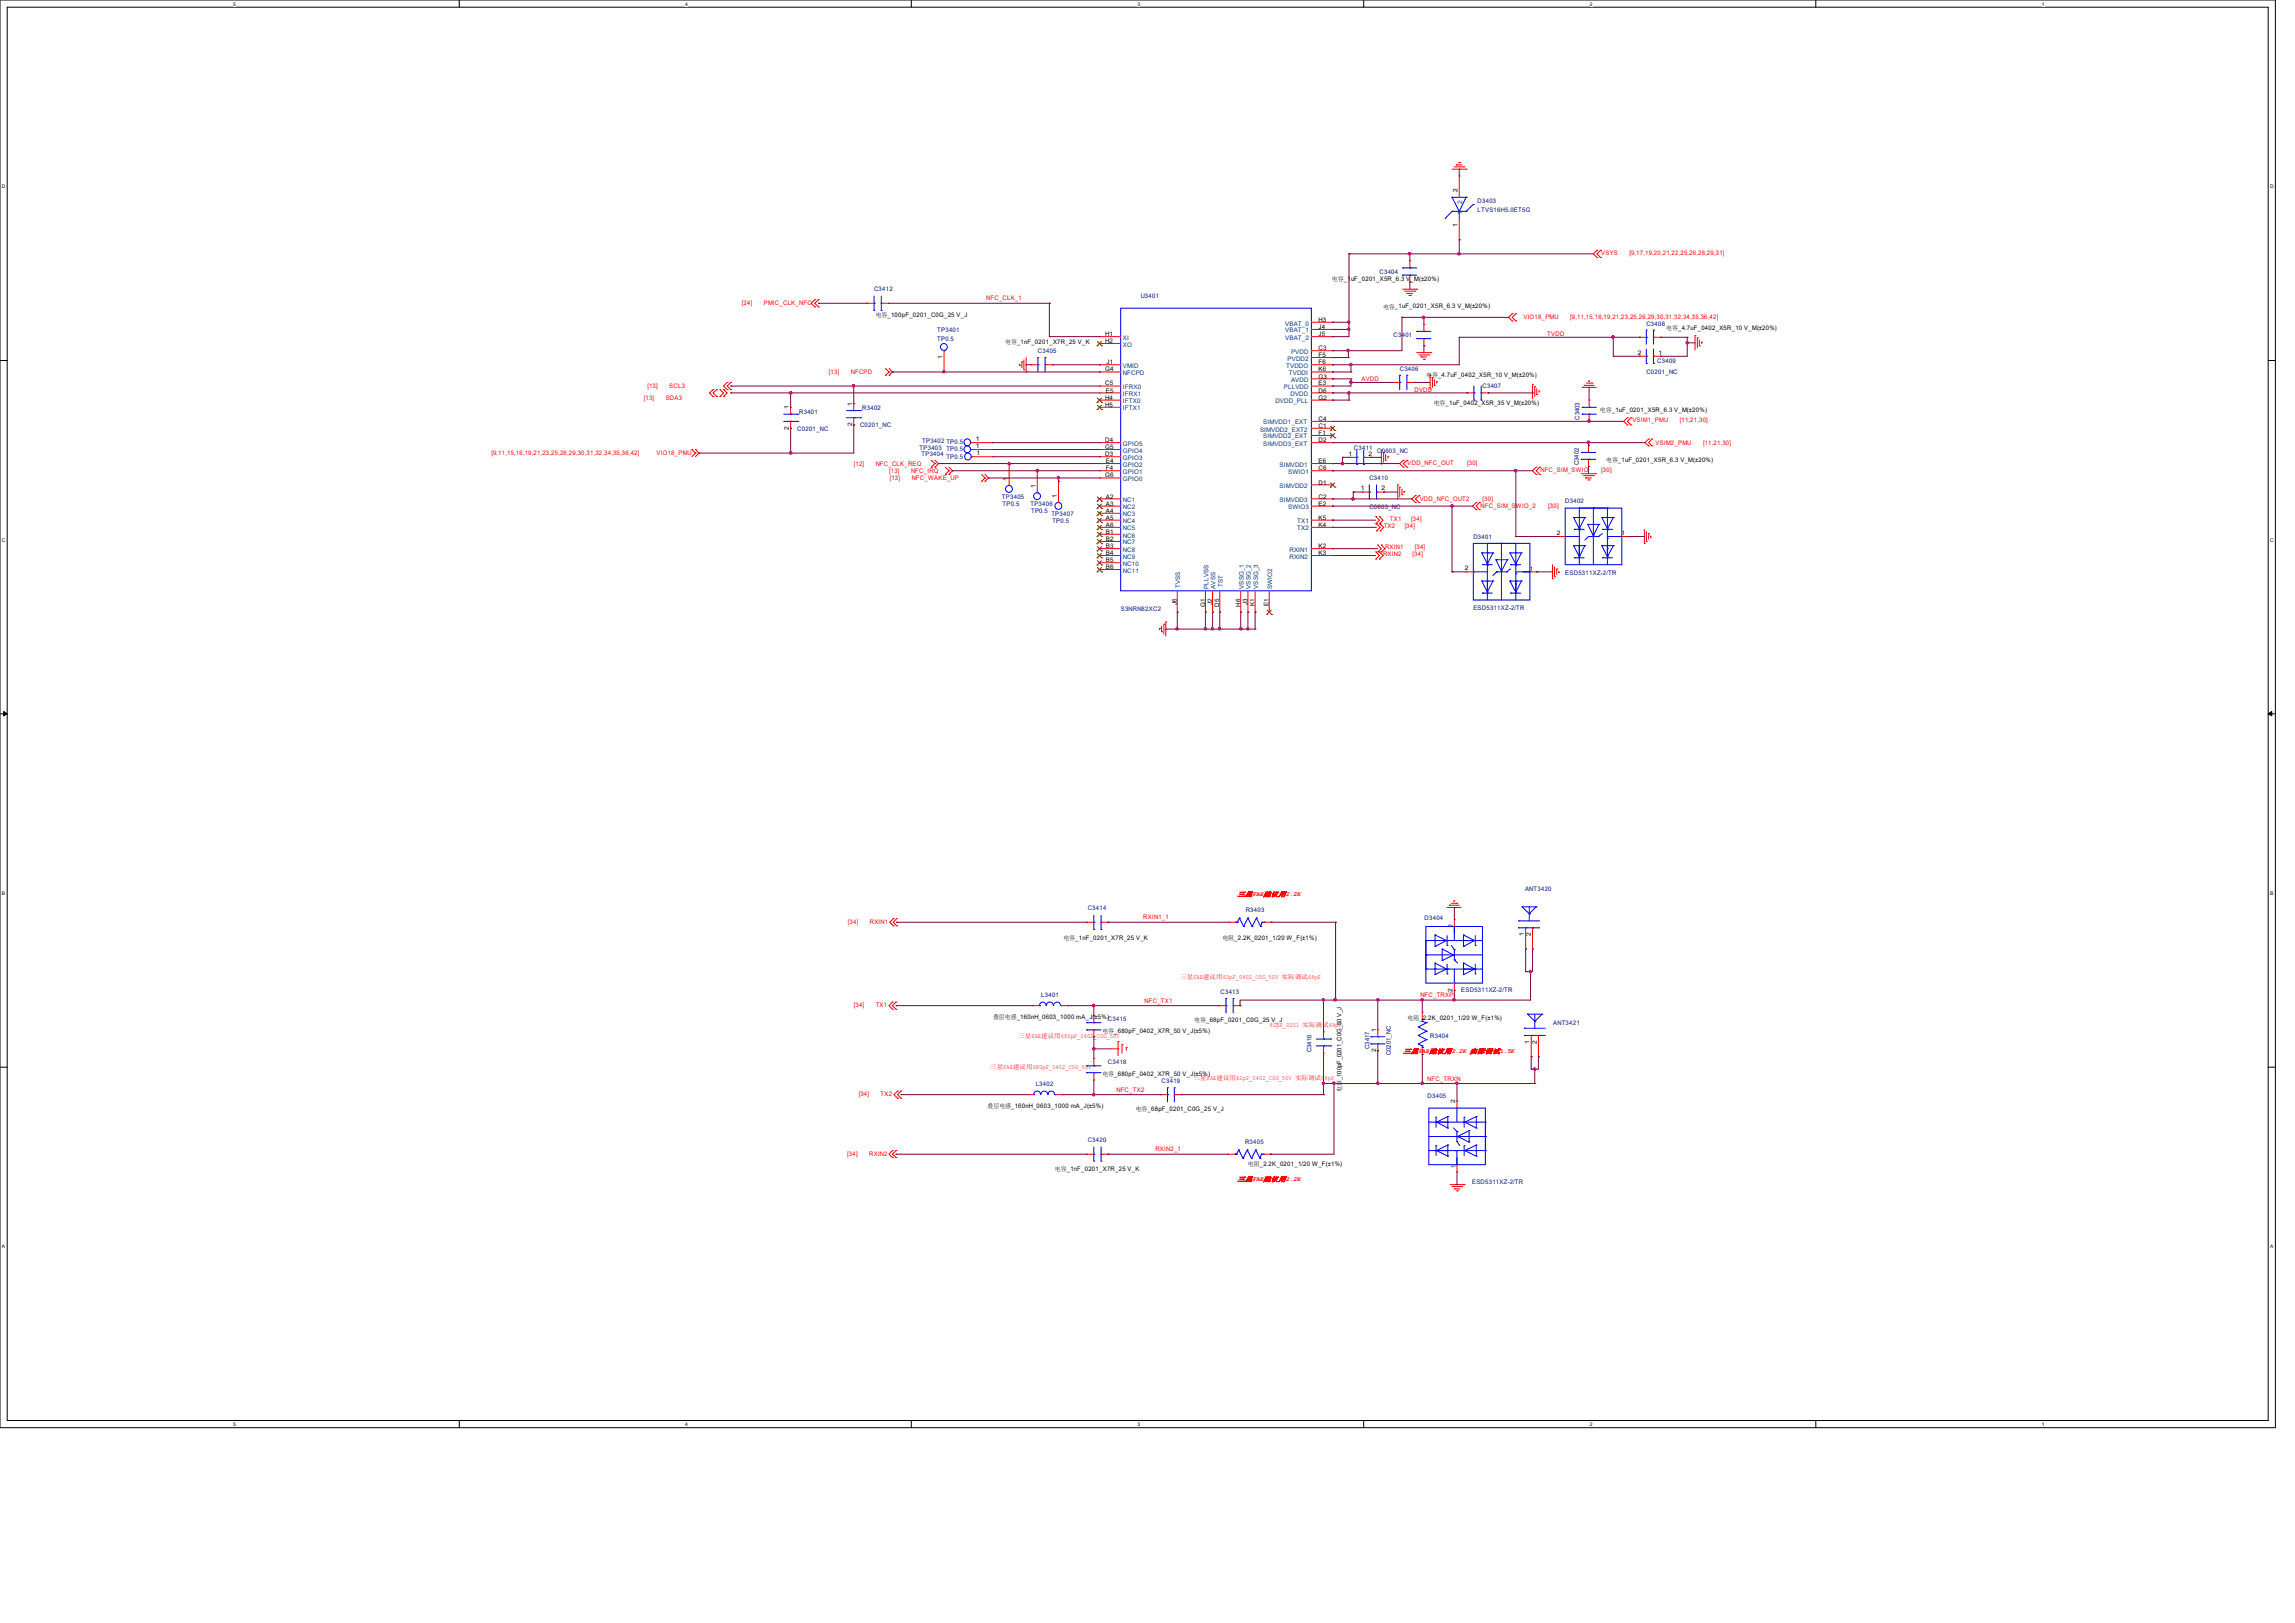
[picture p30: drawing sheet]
<svg xmlns="http://www.w3.org/2000/svg" width="297mm" height="210mm" viewBox="0 0 297 210" stroke-linecap="round" stroke-linejoin="round" font-family="sans-serif">
<defs><g id="words">
<g font-size=".9" fill="#f00">
<text x="160.1" y="116">三星FAE建议用2.2K</text>
<text x="181.6" y="136.3">三星FAE建议用2.2K 实际调试1.5K</text>
<text x="160.1" y="152.9">三星FAE建议用2.2K</text>
</g>
<g font-size=".8">
<text x="188.6" y="29.4" transform="rotate(-90 188.6 29.4)">1</text>
<text x="188.6" y="24.9" transform="rotate(-90 188.6 24.9)">2</text>
<text x="113.3" y="41">电容_100pF_0201_C0G_25 V_J</text>
<text x="170.6" y="41.7">H3</text>
<text x="172.4" y="36.4">电容_1uF_0201_X5R_6.3 V_M(±20%)</text>
<text x="179" y="39.9">电容_1uF_0201_X5R_6.3 V_M(±20%)</text>
<text x="122" y="46.5" transform="rotate(-90 122 46.5)">1</text>
<text x="130.1" y="44.5">电容_1nF_0201_X7R_25 V_K</text>
<text x="143" y="43.5">H1</text>
<text x="143" y="44.4">H2</text>
<text x="143.2" y="47.2">J1</text>
<text x="170.6" y="45.3">C3</text>
<text x="170.6" y="46.2">F5</text>
<text x="170.6" y="43.5">J5</text>
<text x="170.6" y="42.6">J4</text>
<text x="170.6" y="47.2">F6</text>
<text x="212" y="45.9">2</text>
<text x="214.6" y="45.9">1</text>
<text x="215.6" y="42.8">电容_4.7uF_0402_X5R_10 V_M(±20%)</text>
<text x="102.1" y="53" transform="rotate(-90 102.1 53)">1</text>
<text x="110.3" y="52.5" transform="rotate(-90 110.3 52.5)">1</text>
<text x="143" y="48">G4</text>
<text x="143" y="49.9">C5</text>
<text x="143" y="51.7">H4</text>
<text x="143" y="52.6">H5</text>
<text x="143.1" y="50.8">E5</text>
<text x="170.6" y="50.8">D6</text>
<text x="170.6" y="49">G3</text>
<text x="170.6" y="48">K6</text>
<text x="170.6" y="49.9">E3</text>
<text x="170.6" y="51.7">G2</text>
<text x="184.6" y="48.8">电容_4.7uF_0402_X5R_10 V_M(±20%)</text>
<text x="185.5" y="52.5">电容_1uF_0402_X5R_35 V_M(±20%)</text>
<text x="207.1" y="53.3">电容_1uF_0201_X5R_6.3 V_M(±20%)</text>
<text x="102.1" y="55.6" transform="rotate(-90 102.1 55.6)">2</text>
<text x="110.3" y="55.2" transform="rotate(-90 110.3 55.2)">2</text>
<text x="126.3" y="57.1">1</text>
<text x="126.3" y="58">1</text>
<text x="126.4" y="58.9">1</text>
<text x="143" y="59">D3</text>
<text x="143" y="58.1">G5</text>
<text x="143" y="57.2">D4</text>
<text x="143.1" y="59.9">E4</text>
<text x="170.6" y="59.9">E6</text>
<text x="170.6" y="54.4">C4</text>
<text x="170.6" y="56.3">F1</text>
<text x="170.6" y="57.2">D2</text>
<text x="170.6" y="55.4">C1</text>
<text x="174.5" y="59">1</text>
<text x="177.1" y="59">2</text>
<text x="207.9" y="59.8">电容_1uF_0201_X5R_6.3 V_M(±20%)</text>
<text x="130.4" y="62.2" transform="rotate(-90 130.4 62.2)">1</text>
<text x="134" y="63.1" transform="rotate(-90 134 63.1)">1</text>
<text x="136.8" y="64.4" transform="rotate(-90 136.8 64.4)">1</text>
<text x="143" y="61.8">G6</text>
<text x="143.1" y="60.9">F4</text>
<text x="143.1" y="64.5">A2</text>
<text x="143.1" y="65.4">A3</text>
<text x="170.6" y="60.9">C6</text>
<text x="170.6" y="62.7">D1</text>
<text x="170.6" y="64.5">C2</text>
<text x="170.6" y="65.4">E2</text>
<text x="176.1" y="63.5">1</text>
<text x="178.8" y="63.5">2</text>
<text x="143.1" y="66.3">A4</text>
<text x="143.1" y="67.3">A5</text>
<text x="143.1" y="68.2">A6</text>
<text x="143.1" y="69.1">B1</text>
<text x="143.1" y="70">B2</text>
<text x="143.1" y="70.9">B3</text>
<text x="143.1" y="71.8">B4</text>
<text x="170.6" y="67.3">K5</text>
<text x="170.6" y="68.2">K4</text>
<text x="170.6" y="70.9">K2</text>
<text x="170.6" y="71.8">K3</text>
<text x="201.5" y="69.2">2</text>
<text x="209.9" y="69.3">1</text>
<text x="143.1" y="72.7">B5</text>
<text x="143.1" y="73.7">B6</text>
<text x="189.6" y="73.8">2</text>
<text x="198" y="73.8">1</text>
<text x="152.3" y="78.3" transform="rotate(-90 152.3 78.3)">J6</text>
<text x="156" y="78.5" transform="rotate(-90 156 78.5)">G1</text>
<text x="156.9" y="78.3" transform="rotate(-90 156.9 78.3)">J2</text>
<text x="157.8" y="78.5" transform="rotate(-90 157.8 78.5)">D5</text>
<text x="160.5" y="78.5" transform="rotate(-90 160.5 78.5)">H6</text>
<text x="161.5" y="78.3" transform="rotate(-90 161.5 78.3)">J3</text>
<text x="162.3" y="78.4" transform="rotate(-90 162.3 78.4)">K1</text>
<text x="164.2" y="78.4" transform="rotate(-90 164.2 78.4)">E1</text>
<text x="188" y="119.9" transform="rotate(-90 188 119.9)">1</text>
<text x="137.6" y="121.7">电容_1nF_0201_X7R_25 V_K</text>
<text x="158.2" y="121.6">电阻_2.2K_0201_1/20 W_F(±1%)</text>
<text x="197.2" y="121.2" transform="rotate(-90 197.2 121.2)">1</text>
<text x="198.1" y="121.2" transform="rotate(-90 198.1 121.2)">2</text>
<text x="128.5" y="131.8">叠层电感_160nH_0603_1000 mA_J(±5%)</text>
<text x="182.2" y="132">电阻_2.2K_0201_1/20 W_F(±1%)</text>
<text x="188" y="128.3" transform="rotate(-90 188 128.3)">2</text>
<text x="142.7" y="133.6">电容_680pF_0402_X7R_50 V_J(±5%)</text>
<text x="154.6" y="132.3">电容_68pF_0201_C0G_25 V_J</text>
<text x="178.1" y="136.2" transform="rotate(-90 178.1 136.2)">2</text>
<text x="178.1" y="133.5" transform="rotate(-90 178.1 133.5)">1</text>
<text x="197.9" y="135.1" transform="rotate(-90 197.9 135.1)">1</text>
<text x="198.9" y="135.1" transform="rotate(-90 198.9 135.1)">2</text>
<text x="127.8" y="143.3">叠层电感_160nH_0603_1000 mA_J(±5%)</text>
<text x="142.7" y="139.2">电容_680pF_0402_X7R_50 V_J(±5%)</text>
<text x="147" y="143.8">电容_68pF_0201_C0G_25 V_J</text>
<text x="173.6" y="141.3" transform="rotate(-90 173.6 141.3)">电容_100pF_0201_C0G_50 V_J</text>
<text x="188.3" y="142.8" transform="rotate(-90 188.3 142.8)">2</text>
<text x="136.5" y="151.5">电容_1nF_0201_X7R_25 V_K</text>
<text x="161.5" y="150.9">电阻_2.2K_0201_1/20 W_F(±1%)</text>
<text x="188.4" y="151.2" transform="rotate(-90 188.4 151.2)">1</text>
</g>
<g font-size=".8" fill="#004080">
<text x="189.2" y="27.8" transform="rotate(-90 189.2 27.8)">1</text>
<text x="189.2" y="26.5" transform="rotate(-90 189.2 26.5)">2</text>
<text x="145.3" y="43.9">XI</text>
<text x="145.3" y="44.9">XO</text>
<text x="145.3" y="47.6">VMID</text>
<text x="166.3" y="43.9">VBAT_2</text>
<text x="166.3" y="42.1">VBAT_0</text>
<text x="166.3" y="43">VBAT_1</text>
<text x="166.5" y="47.6">TVDDO</text>
<text x="166.6" y="46.7">PVDD2</text>
<text x="167.1" y="45.8">PVDD</text>
<text x="145.3" y="48.5">NFCPD</text>
<text x="145.3" y="50.3">IFRX0</text>
<text x="145.3" y="51.3">IFRX1</text>
<text x="145.3" y="52.2">IFTX0</text>
<text x="145.3" y="53.1">IFTX1</text>
<text x="165.1" y="52.2">DVDD_PLL</text>
<text x="166.2" y="50.3">PLLVDD</text>
<text x="166.8" y="48.5">TVDDI</text>
<text x="167" y="51.3">DVDD</text>
<text x="167.1" y="49.4">AVDD</text>
<text x="145.3" y="59.5">GPIO3</text>
<text x="145.3" y="58.6">GPIO4</text>
<text x="145.3" y="57.7">GPIO5</text>
<text x="163.1" y="55.8">SIMVDD2_EXT2</text>
<text x="163.5" y="54.9">SIMVDD1_EXT</text>
<text x="163.5" y="56.7">SIMVDD2_EXT</text>
<text x="163.5" y="57.7">SIMVDD3_EXT</text>
<text x="145.3" y="62.2">GPIO0</text>
<text x="145.3" y="61.3">GPIO1</text>
<text x="145.3" y="60.4">GPIO2</text>
<text x="145.3" y="65">NC1</text>
<text x="145.3" y="65.9">NC2</text>
<text x="165.6" y="60.4">SIMVDD1</text>
<text x="165.6" y="63.2">SIMVDD2</text>
<text x="165.6" y="65">SIMVDD3</text>
<text x="166.7" y="61.3">SWIO1</text>
<text x="166.7" y="65.9">SWIO3</text>
<text x="145.3" y="66.8">NC3</text>
<text x="145.3" y="67.7">NC4</text>
<text x="145.3" y="68.6">NC5</text>
<text x="145.3" y="69.6">NC6</text>
<text x="145.3" y="70.4">NC7</text>
<text x="145.3" y="71.4">NC8</text>
<text x="166.9" y="71.4">RXIN1</text>
<text x="167.9" y="67.7">TX1</text>
<text x="167.9" y="68.6">TX2</text>
<text x="145.3" y="72.3">NC9</text>
<text x="145.3" y="73.2">NC10</text>
<text x="145.3" y="74.1">NC11</text>
<text x="152.7" y="76.1" transform="rotate(-90 152.7 76.1)">TVSS</text>
<text x="156.4" y="76.2" transform="rotate(-90 156.4 76.2)">PLLVSS</text>
<text x="157.3" y="76.2" transform="rotate(-90 157.3 76.2)">AVSS</text>
<text x="158.2" y="76" transform="rotate(-90 158.2 76)">TST</text>
<text x="161" y="76.2" transform="rotate(-90 161 76.2)">VSSG_1</text>
<text x="161.9" y="76.2" transform="rotate(-90 161.9 76.2)">VSSG_2</text>
<text x="162.8" y="76.2" transform="rotate(-90 162.8 76.2)">VSSG_3</text>
<text x="164.6" y="76.2" transform="rotate(-90 164.6 76.2)">SWIO2</text>
<text x="166.9" y="72.3">RXIN2</text>
</g>
<g font-size=".8" fill="#000080">
<text x="191.2" y="26.3">D3403</text>
<text x="191.2" y="27.4">LTVS16H5.0ET5G</text>
<text x="178.5" y="35.4">C3404</text>
<text x="113.1" y="37.7">C3412</text>
<text x="147.6" y="38.5">U3401</text>
<text x="121.3" y="43">TP3401</text>
<text x="121.3" y="44.1">TP0.5</text>
<text x="134.3" y="45.7">C3405</text>
<text x="180.3" y="43.6">C3401</text>
<text x="181.2" y="48">C3406</text>
<text x="213.1" y="42.1">C3408</text>
<text x="214.5" y="46.9">C3409</text>
<text x="103.4" y="53.5">R3401</text>
<text x="111.6" y="53.1">R3402</text>
<text x="191.9" y="50.2">C3407</text>
<text x="213.1" y="48.3">C0201_NC</text>
<text x="103.2" y="55.8">C0201_NC</text>
<text x="111.3" y="55.3">C0201_NC</text>
<text x="119" y="58.3">TP3403</text>
<text x="119.3" y="59">TP3404</text>
<text x="119.3" y="57.4">TP3402 TP0.5</text>
<text x="122.5" y="59.4">TP0.5</text>
<text x="122.5" y="58.4">TP0.5</text>
<text x="175.2" y="58.2">C3411</text>
<text x="178.2" y="58.6">C0603_NC</text>
<text x="204.4" y="54.3" transform="rotate(-90 204.4 54.3)">C3403</text>
<text x="129.7" y="64.5">TP3405</text>
<text x="129.8" y="65.5">TP0.5</text>
<text x="133.4" y="65.4">TP3406</text>
<text x="177.2" y="62.1">C3410</text>
<text x="177.2" y="65.9">C0603_NC</text>
<text x="202.6" y="65.1">D3402</text>
<text x="204.3" y="60.2" transform="rotate(-90 204.3 60.2)">C3402</text>
<text x="133.4" y="66.4">TP0.5</text>
<text x="136.1" y="66.7">TP3407</text>
<text x="136.2" y="67.7">TP0.5</text>
<text x="190.7" y="69.7">D3401</text>
<text x="202.6" y="74.4">ESD5311XZ-2/TR</text>
<text x="145" y="79">S3NRN82XC2</text>
<text x="190.7" y="78.9">ESD5311XZ-2/TR</text>
<text x="140.8" y="117.7">C3414</text>
<text x="161.2" y="118">R3403</text>
<text x="184.4" y="119">D3404</text>
<text x="197.4" y="115.4">ANT3420</text>
<text x="134.8" y="129.1">L3401</text>
<text x="158" y="128.6">C3413</text>
<text x="189.1" y="128.4">ESD5311XZ-2/TR</text>
<text x="143.4" y="137.7">C3418</text>
<text x="143.4" y="132.1">C3415</text>
<text x="169.8" y="136.2" transform="rotate(-90 169.8 136.2)">C3416</text>
<text x="177.2" y="135.7" transform="rotate(-90 177.2 135.7)">C3417</text>
<text x="180" y="136.5" transform="rotate(-90 180 136.5)">C0201_NC</text>
<text x="185.1" y="134.4">R3404</text>
<text x="201" y="132.6">ANT3421</text>
<text x="134" y="140.6">L3402</text>
<text x="150.3" y="140.1">C3419</text>
<text x="184.8" y="142.1">D3405</text>
<text x="140.8" y="147.8">C3420</text>
<text x="161.1" y="148">R3405</text>
<text x="190.5" y="153.2">ESD5311XZ-2/TR</text>
</g>
<g font-size=".8" fill="#f00">
<text x="207.2" y="33.1">VSYS</text>
<text x="210.9" y="33.1">[9,17,19,20,21,22,25,26,28,29,31]</text>
<text x="96" y="39.5">[24]</text>
<text x="98.9" y="39.5">PMIC_CLK_NFC</text>
<text x="127.6" y="38.9">NFC_CLK_1</text>
<text x="197.2" y="41.3">VIO18_PMU</text>
<text x="203.2" y="41.3">[9,11,15,16,19,21,23,25,26,29,30,31,32,34,35,36,42]</text>
<text x="200.2" y="43.5">TVDD</text>
<text x="83.3" y="51.7">[13]</text>
<text x="83.8" y="50.2">[13]</text>
<text x="86.2" y="51.7">SDA3</text>
<text x="86.6" y="50.2">SCL3</text>
<text x="107.3" y="48.4">[13]</text>
<text x="110.1" y="48.4">NFCPD</text>
<text x="176.2" y="49.3">AVDD</text>
<text x="183.1" y="50.7">DVDD</text>
<text x="63.6" y="58.8">[9,11,15,16,19,21,23,25,26,29,30,31,32,34,35,36,42]</text>
<text x="85" y="58.8">VIO18_PMU</text>
<text x="211.3" y="54.7">VSIM1_PMU</text>
<text x="214.3" y="57.6">VSIM2_PMU</text>
<text x="217.4" y="54.7">[11,21,30]</text>
<text x="220.4" y="57.6">[11,21,30]</text>
<text x="110.5" y="60.3">[12]</text>
<text x="113.3" y="60.3">NFC_CLK_REQ</text>
<text x="115.1" y="61.2">[13]</text>
<text x="115.2" y="62.1">[13]</text>
<text x="117.9" y="61.2">NFC_IRQ</text>
<text x="118" y="62.1">NFC_WAKE_UP</text>
<text x="182.2" y="60.2">VDD_NFC_OUT</text>
<text x="183.7" y="64.8">VDD_NFC_OUT2</text>
<text x="189.9" y="60.2">[30]</text>
<text x="191.6" y="65.7">NFC_SIM_SWIO_2</text>
<text x="191.9" y="64.8">[30]</text>
<text x="199.4" y="61.1">NFC_SIM_SWIO</text>
<text x="200.4" y="65.7">[30]</text>
<text x="207.2" y="61.1">[30]</text>
<text x="179.1" y="68.4">TX2</text>
<text x="179.2" y="71.1">RXIN1</text>
<text x="179.9" y="67.4">TX1</text>
<text x="181.8" y="68.4">[34]</text>
<text x="182.6" y="67.4">[34]</text>
<text x="183.1" y="71.1">[34]</text>
<text x="179" y="72">RXIN2</text>
<text x="182.8" y="72">[34]</text>
<text x="109.7" y="119.5">[34]</text>
<text x="112.6" y="119.5">RXIN1</text>
<text x="148" y="119">RXIN1_1</text>
<text x="110.5" y="130.3">[34]</text>
<text x="113.3" y="130.3">TX1</text>
<text x="148.1" y="129.7">NFC_TX1</text>
<text x="152.7" y="126.7">三星FAE建议用82pF_0402_C0G_50V 实际调试68pF</text>
<text x="183.8" y="129">NFC_TRXP</text>
<text x="131.8" y="134.4">三星FAE建议用680pF_0402_C0G_50V</text>
<text x="164.3" y="132.9">82pF_0201 实际调试68pF</text>
<text x="111.1" y="141.9">[34]</text>
<text x="114" y="141.9">TX2</text>
<text x="128.1" y="138.4">三星FAE建议用680pF_0402_C0G_50V</text>
<text x="144.5" y="141.3">NFC_TX2</text>
<text x="154.5" y="139.7">三星FAE建议用82pF_0402_C0G_50V 实际调试68pF</text>
<text x="184.7" y="139.8">NFC_TRXN</text>
<text x="109.6" y="149.6">[34]</text>
<text x="112.5" y="149.6">RXIN2</text>
<text x="149.5" y="149">RXIN2_1</text>
</g>
<g font-size=".6">
<text x="30.2" y=".7">5</text>
<text x="88.7" y=".7">4</text>
<text x="147.2" y=".7">3</text>
<text x="205.7" y=".7">2</text>
<text x="264.2" y=".7">1</text>
<text x=".3" y="24.4">D</text>
<text x="293.8" y="24.4">D</text>
<text x=".3" y="70.1">C</text>
<text x="293.8" y="70.1">C</text>
<text x=".3" y="115.8">B</text>
<text x="293.8" y="115.8">B</text>
<text x=".3" y="161.5">A</text>
<text x="293.8" y="161.5">A</text>
<text x="30.2" y="184.5">5</text>
<text x="88.7" y="184.5">4</text>
<text x="147.2" y="184.5">3</text>
<text x="205.7" y="184.5">2</text>
<text x="264.2" y="184.5">1</text>
</g>
</g></defs>
<path d="M0 0h294.5v184.7h-294.5zM.9 .9h292.6v182.9h-292.6z" fill="none" stroke="#000" stroke-width=".13"/>
<g fill="#fff">
<path d="M30.2 .1h.3v.7h-.3z"/>
<path d="M30.2 183.9h.3v.8h-.3z"/>
</g>
<path d="M59.4 0v.9M59.4 183.8v.9" fill="none" stroke="#000" stroke-width=".13"/>
<g fill="#fff">
<path d="M88.7 .1h.3v.7h-.3z"/>
<path d="M88.7 183.9h.3v.8h-.3z"/>
</g>
<path d="M117.9 0v.9M117.9 183.8v.9" fill="none" stroke="#000" stroke-width=".13"/>
<g fill="#fff">
<path d="M147.2 .1h.3v.7h-.3z"/>
<path d="M147.2 183.9h.3v.8h-.3z"/>
</g>
<path d="M176.5 0v.9M176.5 183.8v.9" fill="none" stroke="#000" stroke-width=".13"/>
<g fill="#fff">
<path d="M205.7 .1h.4v.7h-.4z"/>
<path d="M205.7 183.9h.4v.8h-.4z"/>
</g>
<path d="M235 0v.9M235 183.8v.9" fill="none" stroke="#000" stroke-width=".13"/>
<g fill="#fff">
<path d="M264.2 .1h.4v.7h-.4z"/>
<path d="M264.2 183.9h.4v.8h-.4z"/>
<path d="M.3 23.8h.4v.7h-.4z"/>
<path d="M293.8 23.8h.5v.7h-.5z"/>
<path d="M.3 69.5h.4v.7h-.4z"/>
<path d="M293.8 69.5h.5v.7h-.5z"/>
</g>
<path d="M0 46.7h.9M293.5 46.7h1" fill="none" stroke="#000" stroke-width=".13"/>
<g fill="#fff">
<path d="M.3 115.2h.4v.8h-.4z"/>
<path d="M293.8 115.2h.4v.8h-.4z"/>
</g>
<path d="M0 92.4h.9M293.5 92.4h1" fill="none" stroke="#000" stroke-width=".13"/>
<path d="M.5 92.1l.4 .3-.4 .2zM293.5 92.4l.5-.3v.5z" fill="#000" stroke="#000" stroke-width=".13"/>
<g fill="#fff">
<path d="M.3 161h.3v.7h-.3z"/>
<path d="M293.8 161h.4v.7h-.4z"/>
</g>
<path d="M0 138.1h.9M293.5 138.1h1" fill="none" stroke="#000" stroke-width=".13"/>
<g fill="none" stroke="#f00" stroke-width=".13">
<path d="M105.5 39.7h.1M105.5 38.8h.1M105.5 38.8l-.5 .4 .5 .5M105.9 39.7h.1M105.9 38.8h.1M105.9 38.8l-.4 .4 .4 .5M112.2 39.2h.1M112.2 39.2h.9M114 39.2h1M115 39.2h.1M181.5 37.4h1.8M181.8 37.7h1.3"/>
<path d="M182.1 38h.1M182.1 38h.7M182.3 38.2h.2M182.5 33.7h.1M182.5 36.5h.1M182.5 33.7v1M182.5 35.6v.9M182.5 38.2h.1M183.1 37.7h.1M183.3 37.4h.1M187.9 21.9h1.8M188.2 21.6h1.3"/>
<path d="M188.5 21.3h.1M188.5 21.3h.7M188.8 21h.1M188.8 31h.1M188.8 22.8h.1M188.8 22.8v2.7M188.8 28.3v2.7M188.9 21h.1M189.5 21.6h.1M189.7 21.9h.1M206.7 33.3h.1M206.7 32.4h.1"/>
<path d="M206.7 32.4l-.5 .5 .5 .4M207.1 32.4h.1M207.1 33.3h.1M207.1 32.4l-.4 .5 .4 .4M89.5 58.2h.1M89.5 58.2l.5 .4M90 58.6h.1M90 58.2h.1M90 58.6l-.5 .5M90 58.2l.5 .4M90.5 58.6h.1M90.5 58.6l-.5 .5"/>
<path d="M92.3 51.3h.1M92.3 50.4h.1M92.3 50.4l-.5 .4 .5 .5M92.8 50.4h.1M92.8 51.3h.1M92.8 50.4l-.5 .4 .5 .5M93.2 50.4h.1M93.2 51.3h.1M93.2 50.4l.4 .4-.4 .5M93.6 50.4h.1M93.6 51.3h.1M93.6 50.4l.5 .4-.5 .5"/>
<path d="M94.1 49.5h.1M94.1 50.4h.1M94.1 49.5l-.5 .5 .5 .4M94.6 49.5h.1M94.6 50.4h.1M94.6 49.5l-.5 .5 .5 .4M102.3 52.7h.1M102.3 55.4h.1M102.3 52.7v.9M102.3 54.5v.9M110.5 52.2h.1M110.5 55h.1"/>
<path d="M110.5 52.2v.9M110.5 54.1v.9M114.6 48.6h.1M114.6 47.7l.5 .4M115.1 48.1h.1M115.1 48.6h.1M115.1 48.1l-.5 .5M115.1 47.7l.4 .4M115.5 48.1h.1M115.5 48.1l-.4 .5M120.5 59.6l.5 .4M121 60h.1"/>
<path d="M121 60l-.5 .5M121 59.6l.5 .4M121.5 60h.1M121.5 60l-.5 .5M122.2 48.1h.1M122.2 45.4v2.7M125.6 57.3h2.8M125.6 58.2h2.8M125.7 59.1h2.8M128.4 57.3h.1M128.4 58.2h.1M128.5 59.1h.1"/>
<path d="M132 47.3h.1M132 47.1v.2M132.2 46.8h.1M132.2 46.8v.8M132.5 47.8h.1M132.5 46.6v1.2M132.8 48.1h.1M132.8 46.3v1.8M133.4 47.2h.1M133.4 47.2h.9M135.3 47.2h.9M136.2 47.2h.1"/>
<path d="M142.3 48.1h.1M142.3 50h.1M142.3 50.8h.1M142.3 51.8h.1M142.3 52.7h.1M142.3 60h.1M142.3 59.1h.1M142.3 58.2h.1M142.3 57.3h.1M142.3 43.6h.1M142.3 44.4h.1M142.3 47.2h.1"/>
<path d="M142.3 59.1h2.7M142.3 50.8h2.7M142.3 57.3h2.7M142.3 58.2h2.7M142.3 47.2h2.7M142.3 48.1h2.7M142.3 50h2.7M142.3 51.8h2.7M142.3 52.7h2.7M142.3 60h2.7M142.3 43.6h2.7M142.3 44.4h2.7"/>
<path d="M169.7 50.8h2.8M169.7 57.3h2.8M169.7 47.2h2.8M169.7 45.4h2.8M169.7 46.3h2.8M169.7 48.1h2.8M169.7 50h2.8M169.7 51.8h2.8M169.7 60h2.8M169.7 54.5h2.8M169.7 56.3h2.8M169.7 43.6h2.8"/>
<path d="M169.7 55.4h2.8M169.7 41.7h2.8M169.7 42.6h2.8M169.7 49h2.8M172.5 45.4h.1M172.5 46.3h.1M172.5 60h.1M172.5 54.5h.1M172.5 56.3h.1M172.5 57.3h.1M172.5 43.6h.1M172.5 55.4h.1"/>
<path d="M172.5 41.7h.1M172.5 42.6h.1M172.5 50.8h.1M172.5 49h.1M172.5 48.1h.1M172.5 47.2h.1M172.5 50h.1M172.5 51.8h.1M174.7 59.2h.1M174.7 59.2h.9M176.5 59.2h.9M177.4 59.2h.1"/>
<path d="M178.8 58.3h.1M178.8 58.3v1.8M179.1 58.5h.1M179.1 58.5v1.3M179.3 59.6h.1M179.3 58.8v.8M179.6 59.1h.1M179.6 59.1v.2M180.3 49.5h.1M180.3 49.5h.8M181.6 59.6h.1M181.6 59.6l-.5 .4 .5 .5"/>
<path d="M182.1 59.6h.1M182.1 59.6l-.5 .4 .5 .5M182.1 49.5h.9M183 49.5h.1M183.3 45.6h1.9M183.6 45.9h1.3M183.9 46.2h.1M183.9 46.2h.7M184.2 46.5h.2M184.3 42h.1M184.3 44.7h.1M184.3 42v.9"/>
<path d="M184.3 43.8v.9M184.4 46.5h.1M184.9 45.9h.1M185.1 48.6h.1M185.1 48.6v1.8M185.2 45.6h.1M185.4 48.9h.1M185.4 48.9v1.2M185.6 49.9h.1M185.6 49.1v.8M185.9 49.4h.1M185.9 49.4v.2"/>
<path d="M189.9 50.8h.1M189.9 50.8h.9M191.7 50.8h.9M192.6 50.8h.1M195.7 41.5h.1M195.7 40.6h.1M195.7 40.6l-.5 .5 .5 .4M196.2 40.6h.1M196.2 41.5h.1M196.2 40.6l-.5 .5 .5 .4M198.3 49.7h.1M198.3 49.7v1.9"/>
<path d="M198.6 50h.1M198.6 50v1.3M198.9 51.1h.1M198.9 50.3v.8M199.2 50.6h.1M199.2 50.6v.2M204.8 50.1h.1M204.8 50.1h1.8M205 49.9h.1M205 49.9h1.3M205.3 49.6h.7M205.6 49.3h.1"/>
<path d="M205.6 57.6h.1M205.6 57.6v.9M205.6 59.4v1M205.7 51.8h.1M205.7 54.5h.1M205.7 51.8v.9M205.7 53.6v.9M206 49.6h.1M210.6 55h.1M210.6 54.1h.1M210.6 54.1l-.5 .4 .5 .5M211.1 54.1h.1"/>
<path d="M211.1 55h.1M211.1 54.1l-.5 .4 .5 .5M212.2 46.1h.1M212.2 43.6h.1M212.2 46.1h.9M212.2 43.6h.9M213.4 57.7h.1M213.4 56.8h.1M213.4 56.8l-.5 .5 .5 .4M213.8 56.8h.1M213.8 57.7h.1M213.8 56.8l-.4 .5 .4 .4"/>
<path d="M214 46.1h.9M214 43.6h.9M214.9 46.1h.1M214.9 43.6h.1M219.4 43.4h.1M219.4 43.4v1.9M219.7 43.7h.1M219.7 43.7v1.3M219.9 44.7h.1M219.9 44v.7M220.2 44.3h.1M220.2 44.3v.1"/>
<path d="M120.5 60.5h.1M121 60.5h.1M122.3 61.4h.1M122.3 60.5l.5 .4M122.8 60.9h.1M122.8 61.4h.1M122.8 60.9l-.5 .5M122.8 60.5l.5 .4M123.3 60.9h.1M123.3 60.9l-.5 .5M127 62.3h.1M127 61.4l.5 .4"/>
<path d="M127.5 61.8h.1M127.5 62.3h.1M127.5 61.8l-.5 .5M127.5 61.4l.4 .4M127.9 61.8h.1M127.9 61.8l-.4 .5M130.6 60.1h.1M130.6 60.1v2.7M134.2 61h.1M134.2 61v2.8M137 62.3h.1M137 62.3v2.7"/>
<path d="M142.3 61.8h.1M142.3 60.9h.1M142.3 64.6h.1M142.3 65.5h.1M142.3 66.4h.1M142.3 67.3h.1M142.3 68.2h.1M142.3 69.1h.1M142.3 70.1h.1M142.3 71h.1M142.3 71.9h.1M142.3 72.8h.1"/>
<path d="M142.3 73.7h.1M142.3 61.8h2.7M142.3 60.9h2.7M142.3 64.6h2.7M142.3 65.5h2.7M142.3 67.3h2.7M142.3 68.2h2.7M142.3 71h2.7M142.3 71.9h2.7M142.3 66.4h2.7M142.3 69.1h2.7M142.3 70.1h2.7"/>
<path d="M142.3 72.8h2.7M142.3 73.7h2.7M152.4 79.2h.1M152.4 76.5v2.7M156 79.2h.1M156 76.5v2.7M156.9 79.2h.1M156.9 76.5v2.7M157.9 79.2h.1M157.9 76.5v2.7M160.6 79.2h.1M160.6 76.5v2.7"/>
<path d="M161.5 79.2h.1M161.5 76.5v2.7M162.4 79.2h.1M162.4 76.5v2.7M164.3 79.2h.1M164.3 76.5v2.7M169.7 60.9h2.8M169.7 62.7h2.8M169.7 64.6h2.8M169.7 65.5h2.8M169.7 67.3h2.8M169.7 68.2h2.8"/>
<path d="M169.7 71h2.8M169.7 71.9h2.8M172.5 60.9h.1M172.5 62.7h.1M172.5 64.6h.1M172.5 65.5h.1M172.5 67.3h.1M172.5 68.2h.1M172.5 71h.1M172.5 71.9h.1M176.3 63.7h.1M176.3 63.7h.9"/>
<path d="M178.1 67.8h.1M178.1 66.8h.1M178.1 72.3h.1M178.1 71.4h.1M178.1 66.8l.4 .5-.4 .5M178.1 71.4l.4 .5-.4 .4M178.1 68.7h.1M178.1 67.8l.5 .4-.5 .5M178.1 63.7h1M178.3 71.4h.1M178.3 70.5h.1M178.3 70.5l.5 .5-.5 .4"/>
<path d="M178.5 67.8h.1M178.5 66.8h.1M178.5 72.3h.1M178.5 71.4h.1M178.5 66.8l.5 .5-.5 .5M178.5 71.4l.5 .5-.5 .4M178.6 68.7h.1M178.6 67.8h.1M178.6 67.8l.5 .4-.5 .5M178.8 71.4h.1M178.8 70.5h.1M178.8 70.5l.4 .5-.4 .4"/>
<path d="M179.1 63.7h.1M180.9 62.7h.1M180.9 62.7v1.9M181.1 63h.1M181.1 63v1.3M181.4 64h.1M181.4 63.3v.7M181.6 60.5h.1M181.7 63.6h.1M181.7 63.6v.2M182.1 60.5h.1M183.2 65h.1"/>
<path d="M183.2 64.1h.1M183.2 64.1l-.5 .5 .5 .4M183.6 64.1h.1M183.6 65h.1M183.6 64.1l-.4 .5 .4 .4M189.7 74h.1M189.7 74h1M191.1 66h.1M191.1 65h.1M191.1 65l-.5 .5 .5 .5M191.5 65h.1M191.5 66h.1"/>
<path d="M191.5 65l-.4 .5 .4 .5M198 74h.9M198.8 61.4h.1M198.8 60.5h.1M198.8 60.5l-.5 .4 .5 .5M198.9 74h.1M199.3 60.5h.1M199.3 61.4h.1M199.3 60.5l-.5 .4 .5 .5M200.9 74.9h.1M200.9 73.1v1.8M201.2 74.6h.1"/>
<path d="M201.2 73.4v1.2M201.5 73.6h.1M201.5 73.6v.7M201.6 69.4h.1M201.6 69.4h1M201.7 74.1h.1M201.7 73.9v.2M204.6 61.3h1.9M204.9 61.6h1.3M205.2 61.8h.1M205.2 61.8h.8M205.5 62.1h.2"/>
<path d="M205.6 60.4h.1M205.7 62.1h.1M206.2 61.6h.1M206.5 61.3h.1M209.9 69.4h.9M210.8 69.4h.1M212.8 70.3h.1M212.8 68.5v1.8M213.1 70.1h.1M213.1 68.8v1.3M213.4 69h.1M213.4 69v.8"/>
<path d="M213.6 69.5h.1M213.6 69.3v.2M150.1 81.3h.1M150.1 81.3v.2M150.3 81.7h.1M150.3 81v.7M150.6 80.8h.1M150.6 80.8v1.2M150.9 80.5h.1M150.9 80.5v1.8M115.6 118.9h.1M115.6 119.8h.1"/>
<path d="M115.6 118.9l-.5 .4 .5 .5M116 118.9h.1M116 119.8h.1M116 118.9l-.4 .4 .4 .5M140.6 119.3h.1M140.6 119.3h1M142.5 119.3h.9M143.4 119.3h.1M159 119.3h.1M159 119.3h.9M163.6 119.3h.9M164.5 119.3h.1"/>
<path d="M187.3 117.4h.1M187.3 117.4h1.8M187.6 117.1h.1M187.6 117.1h1.2M187.8 116.9h.8M188.1 116.6h.1M188.1 116.6h.2M188.2 119h.1M188.2 119v.9M188.6 116.9h.1M115.5 129.7h.1M115.5 130.6h.1"/>
<path d="M115.5 129.7l-.4 .4 .4 .5M116 129.7h.1M116 130.6h.1M116 129.7l-.5 .4 .5 .5M133.6 130.1h.1M133.6 130.1h.9M137.3 130.1h.9M138.2 130.1h.1M141.6 137h.1M141.6 139.7h.1M141.6 131.4h.1M141.6 134.2h.1"/>
<path d="M141.6 131.4v.9M141.6 133.3v.9M141.6 137v.9M141.6 138.8v.9M143.8 135.7h.9M144.7 135.7h.1M144.7 134.8h.1M144.7 134.8v1.8M145.2 135.2h.1M145.2 135.2v1.1M145.8 135.6h.1M145.8 135.6v.3"/>
<path d="M157.7 130.1h.1M157.7 130.1h1M159.6 130.1h.9M160.5 130.1h.1M171.3 136.3h.1M171.3 133.5h.1M171.3 133.5v1M171.3 135.3v1M178.3 133.3h.1M178.3 136h.1M178.3 133.3v.9M178.3 135.1v.9"/>
<path d="M184.1 136.4h.1M184.1 131h.1M184.1 131v.9M184.1 135.6v.8M188.2 128.1h.1M188.2 127.2v.9M197.4 122.8h.1M197.4 120.1v2.7M198.2 136.7h.1M198.2 134v2.7M198.3 122.8h.1M198.3 120.1v2.7"/>
<path d="M199.1 136.7h.1M199.1 134v2.7M115.5 148.9h.1M115.5 149.8h.1M115.5 148.9l-.4 .5 .4 .4M116 148.9h.1M116 149.8h.1M116 148.9l-.5 .5 .5 .4M116.2 141.2h.1M116.2 142.1h.1M116.2 141.2l-.5 .4 .5 .5M116.6 141.2h.1"/>
<path d="M116.6 142.1h.1M116.6 141.2l-.4 .4 .4 .5M132.9 141.6h.1M132.9 141.6h.9M136.5 141.6h1M137.5 141.6h.1M140.6 149.4h.1M140.6 149.4h1M142.5 149.4h.9M143.4 149.4h.1M150.2 141.6h.1M150.2 141.6h.9"/>
<path d="M152 141.6h.9M152.9 141.6h.1M158.9 149.4h.1M158.9 149.4h1M163.5 149.4h.9M164.4 149.4h.1M187.7 153.3h1.8M187.9 153.5h1.3M188.2 153.8h.1M188.2 153.8h.7M188.5 154.1h.1M188.6 151.6h.1"/>
<path d="M188.6 142.5h.1M188.6 142.5v.9M188.6 150.7v.9M188.6 154.1h.1M189.2 153.5h.1M189.5 153.3h.1"/>
</g>
<g fill="none" stroke="#00f" stroke-width=".13">
<path d="M113.1 39.2h.1M113.1 38.3v1.9M114 39.2h.1M114 38.3v1.9M145 39.9h24.7v36.6h-24.7zM181.5 34.7h.1M181.5 35.6h.1M181.5 34.7h1.8M181.5 35.6h1.8M182.5 34.7h.1M182.5 35.6h.1M187.9 25.5h.1"/>
<path d="M187.9 27.3h.1M187.9 25.5l.9 1.8M187.9 25.5h1.8M187.9 27.3l-.9 1M187.9 27.3h1.8M188.8 27.3h.1M188.8 27.3v1M189.7 25.5h.1M189.7 27.3h.1M189.7 25.5l-.9 1.8M190.7 26.5h.1M190.7 26.5l-1 .8"/>
<path d="M101.4 53.6h1.9M101.4 54.5h1.9M102.3 53.6h.1M102.3 54.5h.1M103.3 53.6h.1M103.3 54.5h.1M109.6 53.1h1.8M109.6 54.1h1.8M110.5 53.1h.1M110.5 54.1h.1M111.4 53.1h.1M111.4 54.1h.1"/>
<path d="M113.1 40.2h.1M114 40.2h.1M122.2 45.4h.1M125.6 57.3h.1M125.6 58.2h.1M125.7 59.1h.1M134.3 46.3h.1M134.3 47.2h.1M134.3 46.3v1.8M135.3 47.2h.1M135.3 46.3h.1M135.3 46.3v1.8"/>
<path d="M175.6 59.2h.1M175.6 58.3v1.8M176.5 59.2h.1M176.5 58.3v1.8M181.1 48.6h.1M181.1 49.5h.1M181.1 48.6v1.8M182.1 49.5h.1M182.1 48.6h.1M182.1 48.6v1.8M183.3 42.9h.1M183.3 43.8h.1"/>
<path d="M183.3 42.9h1.9M183.3 43.8h1.9M184.3 42.9h.1M184.3 43.8h.1M190.8 50.8h.1M190.8 51.8h.1M190.8 50v1.8M191.7 51.8h.1M191.7 50.8h.1M191.7 50v1.8M204.6 58.5h.1M204.6 59.4h.1"/>
<path d="M204.6 58.5h1.9M204.6 59.4h1.9M204.8 52.7h.1M204.8 53.6h.1M204.8 52.7h1.8M204.8 53.6h1.8M205.6 58.5h.1M205.6 59.4h.1M205.7 52.7h.1M205.7 53.6h.1M213.1 47h.1M213.1 46.1h.1"/>
<path d="M213.1 42.7h.1M213.1 43.6h.1M213.1 42.7v1.8M213.1 45.2v1.8M214 46.1h.1M214 47h.1M214 43.6h.1M214 42.7h.1M214 42.7v1.8M214 45.2v1.8M130.6 62.8h.1M134.2 63.8h.1"/>
<path d="M137 65h.1M175.6 60.1h.1M176.5 60.1h.1M177.2 63.7h.1M177.2 64.6h.1M177.2 62.7v1.9M178.1 64.6h.1M178.1 63.7h.1M178.1 62.7v1.9M190.7 70.3h7.3v7.3h-7.3zM190.7 74h.1M190.7 74h1.8"/>
<path d="M191.8 71.5h.1M191.8 75.2h.1M191.8 71.5l.7 1.5M191.8 71.5h1.4M191.8 75.2h1.4M191.8 75.2l.7 1.4M191.9 73.1h.1M191.9 76.8h.1M191.9 73.1h1.2M191.9 76.8h1.2M192.5 70.3h.1M192.5 73.2h.1"/>
<path d="M192.5 73h.1M192.5 71.5h.1M192.5 76.6h.1M192.5 75.2h.1M192.5 70.3v7.3M192.5 70.3h3.7M193.2 71.5h.1M193.2 75.2h.1M193.2 71.5l-.7 1.5M193.2 75.2l-.7 1.4M193.6 72.4h.1M193.6 72.4l.7 1.5"/>
<path d="M193.6 72.4h1.5M193.7 74h.1M193.7 74h1.3M193.7 74l-.5 .5M194.3 70.3h.1M194.3 73.9h.1M194.3 70.3v7.3M195 74h.1M195.1 72.4h.1M195.1 72.4l-.8 1.5M195.4 71.5h.1M195.4 75.2h.1"/>
<path d="M195.4 71.5h1.5M195.4 71.5l.8 1.5M195.4 75.2h1.5M195.4 75.2l.8 1.4M195.5 73.1h.1M195.5 76.8h.1M195.5 73.1h1.3M195.5 76.8h1.3M195.5 73.6l-.5 .4M196.2 73.2h.1M196.2 74.3h.1M196.2 73h.1"/>
<path d="M196.2 70.3h.1M196.2 71.5h.1M196.2 75.6h.1M196.2 75.2h.1M196.2 76.6h.1M196.2 70.3v7.3M196.2 74h1.8M196.9 71.5h.1M196.9 75.2h.1M196.9 71.5l-.7 1.5M196.9 75.2l-.7 1.4M198 74h.1"/>
<path d="M202.6 65.7h7.3v7.4h-7.3zM202.6 69.4h.1M202.6 69.4h1.8M203.7 67h.1M203.7 70.6h.1M203.7 67l.7 1.4M203.7 67h1.4M203.7 70.6h1.4M203.7 70.6l.7 1.5M203.8 68.5h.1M203.8 72.2h.1M203.8 68.5h1.2"/>
<path d="M203.8 72.2h1.2M204.4 65.7h.1M204.4 68.6h.1M204.4 68.4h.1M204.4 67h.1M204.4 72.1h.1M204.4 70.6h.1M204.4 65.7v7.4M204.4 65.7h3.6M205.1 67h.1M205.1 70.6h.1M205.1 67l-.7 1.4"/>
<path d="M205.1 70.6l-.7 1.5M205.5 67.9h.1M205.5 67.9l.7 1.4M205.5 67.9h1.4M205.6 69.4h.1M205.6 69.4h1.2M205.6 69.4l-.5 .5M206.2 65.7h.1M206.2 69.3h.1M206.2 65.7v7.4M206.8 69.4h.1M206.9 67.9h.1"/>
<path d="M206.9 67.9l-.7 1.4M207.3 67h.1M207.3 70.6h.1M207.3 67h1.5M207.3 67l.7 1.4M207.3 70.6h1.5M207.3 70.6l.7 1.5M207.4 68.5h.1M207.4 72.2h.1M207.4 68.5h1.3M207.4 72.2h1.3M207.4 69l-.6 .4"/>
<path d="M208 68.6h.1M208 69.7h.1M208 68.4h.1M208 65.7h.1M208 67h.1M208 71h.1M208 70.6h.1M208 72.1h.1M208 65.7v7.4M208 69.4h1.9M208.8 67h.1M208.8 70.6h.1"/>
<path d="M208.8 67l-.8 1.4M208.8 70.6l-.8 1.5M209.9 69.4h.1M141.6 119.3h.1M141.6 118.4v1.9M142.5 119.3h.1M142.5 118.4v1.9M159.9 119.3h.1M159.9 119.3h.2M160.1 119.3h.1M160.4 118.8h.1M160.4 118.8l.6 1.1"/>
<path d="M160.4 118.8l-.3 .5M161 119.9h.1M161.5 118.8h.1M161.5 118.8l.6 1.1M161.5 118.8l-.5 1.1M162.1 119.9h.1M162.6 118.8h.1M162.6 118.8l.6 1.1M162.6 118.8l-.5 1.1M163.2 119.9h.1M163.3 119.3h.1M163.3 119.3h.3"/>
<path d="M163.3 119.3l-.1 .6M163.6 119.3h.1M184.5 119.9h7.4v7.3h-7.4zM188.2 119.9h.1M188.2 119.9v1.8M196.5 119.2h.1M196.5 119.2h2.8M197 117.3h.1M197 117.3h1.8M197 117.3l.9 .9M197.9 118.2h.1M197.9 117.3v1.9"/>
<path d="M198.8 117.3h.1M198.8 117.3l-.9 .9M134.5 130.1h.1M135.4 130.1a.43 .43 0 0 0-.4-.4 .43 .43 0 0 0-.5 .4M136.3 130.1a.44 .44 0 0 0-.4-.4 .44 .44 0 0 0-.5 .4M137.2 130.1a.44 .44 0 0 0-.4-.4 .44 .44 0 0 0-.4 .4M137.3 130.1h.1M140.6 137.9h.1M140.6 138.8h.1M140.6 132.3h.1M140.6 133.3h.1M140.6 137.9h1.9"/>
<path d="M140.6 138.8h1.9M140.6 132.3h1.9M140.6 133.3h1.9M141.6 137.9h.1M141.6 138.8h.1M141.6 120.3h.1M141.6 132.3h.1M141.6 133.3h.1M142.5 120.3h.1M158.7 130.1h.1M158.7 129.2h.1M158.7 129.2v1.9"/>
<path d="M159.6 129.2h.1M159.6 130.1h.1M159.6 129.2v1.9M170.3 135.3h1.9M170.3 134.5h1.9M171.3 135.3h.1M171.3 134.5h.1M172.2 135.3h.1M172.2 134.5h.1M177.4 134.2h.1M177.4 135.1h.1M177.4 134.2h1.8"/>
<path d="M177.4 135.1h1.8M178.3 134.2h.1M178.3 135.1h.1M183.6 132.9h.1M183.6 134h.1M183.6 135.1h.1M183.6 132.9l1 .5M183.6 134l1 .5M183.6 135.1l.5 .2M184.1 131.9h.1M184.1 135.6h.1M184.1 132.2h.1"/>
<path d="M184.1 135.3h.1M184.1 131.9v.3M184.1 135.3v.3M184.1 132.2l.5 .1M184.5 125.4h.1M184.5 121.7h.1M184.5 123.6h.1M184.5 125.4h7.4M184.5 121.7h7.4M184.5 121.7v3.7M184.5 123.6h7.4M184.6 132.3h.1"/>
<path d="M184.6 133.4h.1M184.6 134.5h.1M184.6 132.3l-1 .6M184.6 133.4l-1 .6M184.6 134.5l-1 .6M185.7 126.1h.1M185.7 124.6h.1M185.7 125.4h.1M185.7 122.5h.1M185.7 121h.1M185.7 121.7h.1M185.7 124.6l1.5 .8"/>
<path d="M185.7 121v1.5M185.7 124.6v1.5M185.7 121l1.5 .7M186.6 124.3h.1M186.6 122.8h.1M186.6 122.8v1.5M186.6 122.8l1.5 .8M187.2 125.4h.1M187.2 121.7h.1M187.2 125.4l-1.5 .7M187.2 121.7l-1.5 .8M187.3 126h.1"/>
<path d="M187.3 122.3h.1M187.3 121.1v1.2M187.3 124.8v1.2M187.4 125.4h.1M187.4 121.7h.1M187.8 122.3l.4 .6M188.1 123.6h.1M188.1 123.6l-1.5 .7M188.2 127.2h.1M188.2 122.9h.1M188.2 124.2h.1M188.2 122.9v1.3"/>
<path d="M188.2 125.4v1.8M188.2 124.2l.4 .4M188.5 121.7h.1M189.4 124.6h.1M189.4 125.4h.1M189.4 121.7h.1M189.4 121h.1M189.4 122.5h.1M189.4 126.1h.1M189.4 124.6l1.4 .8M189.4 121v1.5M189.4 124.6v1.5"/>
<path d="M189.4 121l1.4 .7M189.7 121.7h.1M190.8 125.4h.1M190.8 121.7h.1M190.8 121.7l-1.4 .8M190.8 125.4l-1.4 .7M190.9 126h.1M190.9 122.3h.1M190.9 121.1v1.2M190.9 124.8v1.2M196.5 120.1h.1M196.5 120.1h2.8"/>
<path d="M197.3 133.1h.1M197.3 134h.1M197.3 133.1h2.7M197.3 134h2.7M197.4 120.1h.1M197.7 131.2h.1M197.7 131.2h1.9M197.7 131.2l.9 1M198.2 134h.1M198.3 120.1h.1M198.6 132.2h.1M198.6 131.2v1.9"/>
<path d="M199.1 134h.1M199.6 131.2h.1M199.6 131.2l-1 1M133.8 141.6h.1M134.7 141.6a.44 .44 0 0 0-.5-.4 .44 .44 0 0 0-.4 .4M135.6 141.6a.44 .44 0 0 0-.5-.4 .44 .44 0 0 0-.4 .4M136.5 141.6a.43 .43 0 0 0-.4-.4 .43 .43 0 0 0-.5 .4M136.5 141.6h.1M141.6 149.4h.1M141.6 150.2h.1M141.6 148.4v1.8M142.5 150.2h.1"/>
<path d="M142.5 149.4h.1M142.5 148.4v1.8M151.1 141.6h.1M151.1 140.8h.1M151.1 140.8v1.8M152 140.8h.1M152 141.6h.1M152 140.8v1.8M159.9 149.4h.1M160 149.4h.1M160.3 148.8h.1M160.3 148.8l.6 1.1"/>
<path d="M160.3 148.8l-.3 .6M160.9 149.9h.1M161.4 148.8h.1M161.4 148.8l.6 1.1M161.4 148.8l-.5 1.1M162 149.9h.1M162.5 148.8h.1M162.5 148.8l.6 1.1M162.5 148.8l-.5 1.1M163.1 149.9h.1M163.2 149.4h.1M163.2 149.4h.3"/>
<path d="M163.2 149.4l-.1 .5M163.5 149.4h.1M184.9 143.4h7.3v7.3h-7.3zM184.9 145.2h7.3M184.9 148.9h7.3M184.9 147.1h7.3M185.8 144.6h.1M185.8 148.3h.1M185.8 144.6v1.3M185.8 148.3v1.2M185.9 145.2h.1M185.9 148.9h.1"/>
<path d="M185.9 145.2l1.5 .8M185.9 148.9l1.5 .7M187 148.9h.1M187.4 146h.1M187.4 145.2h.1M187.4 148.9h.1M187.4 149.6h.1M187.4 148.2h.1M187.4 144.5h.1M187.4 144.5v1.5M187.4 148.2v1.4M187.4 148.2l-1.5 .7"/>
<path d="M187.4 144.5l-1.5 .7M188.1 146l.5 .4M188.3 148.9h.1M188.6 143.4h.1M188.6 150.7h.1M188.6 147.7h.1M188.6 146.4h.1M188.6 143.4v1.8M188.6 146.4v1.3M188.6 148.9v1.8M188.6 147.7l.3 .6M188.6 147.1h.1"/>
<path d="M188.6 147.1l1.5 .7M189.4 145.2h.1M189.4 148.9h.1M189.5 144.6h.1M189.5 148.3h.1M189.5 144.6v1.3M189.5 148.3v1.2M189.6 145.2h.1M189.6 148.9h.1M189.6 145.2l1.5 .8M189.6 148.9l1.5 .7M190.1 146.3h.1"/>
<path d="M190.1 147.8h.1M190.1 146.3l-1.5 .8M190.1 146.3v1.5M191.1 144.5h.1M191.1 146h.1M191.1 145.2h.1M191.1 148.2h.1M191.1 149.6h.1M191.1 148.9h.1M191.1 144.5l-1.5 .7M191.1 144.5v1.5M191.1 148.2v1.4"/>
<path d="M191.1 148.2l-1.5 .7M192.2 145.2h.1M192.2 148.9h.1M192.2 147.1h.1M192.2 145.2v3.7"/>
<circle cx="122.2" cy="44.9" r=".44"/>
<circle cx="125.2" cy="57.2" r=".43"/>
<circle cx="125.2" cy="58.1" r=".43"/>
<circle cx="125.3" cy="59.1" r=".43"/>
<circle cx="130.6" cy="63.3" r=".44"/>
<circle cx="134.2" cy="64.2" r=".44"/>
<circle cx="137" cy="65.5" r=".44"/>
</g>
<g fill="none" stroke="#804000" stroke-width=".13">
<path d="M142 52.1h.1M142 53h.1M142 44.7h.1M142 51.5l.6 .6M142 52.5l.6 .5M142 44.2l.6 .5M142.5 51.5l-.5 .6M142.5 52.5l-.5 .5M142.5 44.2l-.5 .5M142.6 52.1h.1M142.6 53h.1M142.6 44.7h.1"/>
<path d="M172.2 56.6h.1M172.2 55.7h.1M172.2 56.1l.6 .5M172.2 55.2l.6 .5M172.7 56.1l-.5 .5M172.7 55.2l-.5 .5M172.8 56.6h.1M172.8 55.7h.1M142 64.9h.1M142 65.8h.1M142 66.7h.1M142 67.6h.1"/>
<path d="M142 68.5h.1M142 69.4h.1M142 70.4h.1M142 71.3h.1M142 72.2h.1M142 73.1h.1M142 74h.1M142 64.3l.6 .6M142 65.2l.6 .6M142 66.2l.6 .5M142 67.1l.6 .5M142 68l.6 .5"/>
<path d="M142 68.9l.6 .5M142 69.8l.6 .6M142 70.7l.6 .6M142 71.6l.6 .6M142 72.6l.6 .5M142 73.4l.6 .6M142.5 64.3l-.5 .6M142.5 65.2l-.5 .6M142.5 66.2l-.5 .5M142.5 67.1l-.5 .5M142.5 68l-.5 .5M142.5 68.9l-.5 .5"/>
<path d="M142.5 69.8l-.5 .6M142.5 70.7l-.5 .6M142.5 71.6l-.5 .6M142.5 72.6l-.5 .5M142.5 73.4l-.5 .6M142.6 64.9h.1M142.6 65.8h.1M142.6 66.7h.1M142.6 67.6h.1M142.6 68.5h.1M142.6 69.4h.1M142.6 70.4h.1"/>
<path d="M142.6 71.3h.1M142.6 72.2h.1M142.6 73.1h.1M142.6 74h.1M164 79.5h.1M164 79l.5 .5M164.5 79l-.5 .5M164.5 79.5h.1M172.2 63h.1M172.2 62.5l.6 .5M172.7 62.5l-.5 .5M172.8 63h.1"/>
</g>
<g fill="none" stroke="#800040" stroke-width=".13">
<path d="M105.9 39.2h.1M105.9 39.2h6.3M115 39.2h20.8M135.8 39.2h.1M135.8 39.2v4.4M174.6 32.9h.1M174.6 32.9h31.6M174.6 32.9v10.7h-2.1M182.5 32.9h.1M182.5 36.5h.1M182.5 32.9v.8M182.5 36.5v.9"/>
<path d="M188.8 21.9h.1M188.8 31h.1M188.8 32.9h.1M188.8 21.9v.9M188.8 31v1.9M94.6 50h.1M94.6 50.8h.1M94.6 50h47.7M94.6 50.8h47.7M102.3 50.8h.1M102.3 55.4h.1M102.3 58.6h.1"/>
<path d="M102.3 50.8v1.9M102.3 55.4v3.2M110.5 50h.1M110.5 52.2h.1M110.5 55h.1M110.5 50v2.2M110.5 55v3.6h-20M115.5 48.1h.1M115.5 48.1h26.8M121.5 60h20.8M128.4 57.3h.1M128.4 58.2h.1"/>
<path d="M128.4 57.3h13.9M128.4 58.2h13.9M128.5 59.1h13.8M130.6 60h.1M130.6 60v.1M132.8 47.2h.1M132.8 47.2h.6M135.8 43.6h.1M135.8 43.6h6.5M136.2 47.2h6.1M142.3 47.2h.1M142.3 48.1h.1"/>
<path d="M142.3 59.1h.1M172.5 41.7h.1M172.5 42.6h.1M172.5 43.6h.1M172.5 45.4h.1M172.5 46.3h.1M172.5 47.2h.1M172.5 48.1h.1M172.5 49h.1M172.5 50h.1M172.5 50.8h.1M172.5 51.8h.1"/>
<path d="M172.5 57.3h.1M172.5 60h.1M172.5 41.7h2.1M172.5 42.6h2.1M172.5 46.3h2M172.5 48.1h2.3M172.5 49h2.3M172.5 50.8h17.4M172.5 51.8h2.1M172.5 57.3h40.4M172.5 54.5h37.6M172.5 60h8.6"/>
<path d="M173.7 59.2h.1M173.7 60h.1M173.7 59.2h1M173.7 59.2v.8M174.5 45.4h.1M174.5 46.3h.1M174.5 45.4v.9M174.6 41.7h.1M174.6 42.6h.1M174.6 51.8h.1M174.6 50.8v1M174.8 48.1h.1"/>
<path d="M174.8 47.2h.1M174.8 49h.1M174.8 49.5h.1M174.8 47.2v.9M174.8 49v1h-2.3M174.8 49.5h5.5M177.4 59.2h.1M177.4 59.2h1.4M181.4 41.1h.1M181.4 41.1v4.3h-8.9M181.4 41.1h13.8M183 49.5h.1"/>
<path d="M183 49.5h2.1M184.3 41.1h.1M184.3 44.7h.1M184.3 41.1v.9M184.3 44.7v.9M188.8 43.6h.1M188.8 43.6v3.6h-16.3M188.8 43.6h23.4M189.9 50.8h.1M192.6 50.8h.1M192.6 50.8h5.7M198.3 50.8h.1"/>
<path d="M198.3 50.7v.1M205.6 57.6h.1M205.6 57.3h.1M205.6 57.3v.3M205.7 50.1h.1M205.7 54.5h.1M205.7 50.1v1.7M208.8 43.6h.1M208.8 46.1h.1M208.8 43.6v2.5M208.8 46.1h3.4M212.2 43.6h.1"/>
<path d="M214.9 43.6h.1M214.9 46.1h.1M214.9 43.6h3.5M218.4 43.6h.1M218.4 44.4h.1M218.4 43.6v2.5h-3.5M218.4 44.4h1M123.3 60.9h19M127.9 61.8h14.4M130.6 60.1h.1M134.2 60.9h.1M134.2 61h.1"/>
<path d="M134.2 60.9v.1M137 61.8h.1M137 62.3h.1M137 61.8v.5M152.4 79.2h.1M152.4 79.2v2.2M156 79.2h.1M156 79.2v2.2M156.9 79.2h.1M156.9 79.2v2.2M157.9 79.2h.1M157.9 79.2v2.2"/>
<path d="M160.6 79.2h.1M160.6 79.2v2.2M161.5 79.2h.1M161.5 79.2v2.2M162.4 79.2h.1M162.4 79.2v2.2M172.5 60.9h.1M172.5 64.6h.1M172.5 65.5h.1M172.5 67.3h.1M172.5 68.2h.1M172.5 71h.1"/>
<path d="M172.5 71.9h.1M172.5 60.9h25.8M172.5 64.6h10.2M172.5 65.5h18.1M172.5 67.3h5.6M172.5 68.2h5.6M172.5 71h5.8M172.5 71.9h5.6M175.1 63.7h.1M175.1 64.6h.1M175.1 63.7h1.2M175.1 63.7v.9"/>
<path d="M179.1 63.7h.1M179.1 63.7h1.8M187.9 65.5h.1M187.9 74h.1M187.9 65.5v8.5M187.9 74h1.8M196.2 60.9h.1M196.2 69.4h.1M196.2 60.9v8.5M196.2 69.4h5.4M198.9 74h.1M198.9 74h2"/>
<path d="M205.6 60.4h.1M205.6 60.4v.9M210.8 69.4h.1M210.8 69.4h2M150.9 81.4h.1M150.9 81.4h11.5M156 81.4h.1M156.9 81.4h.1M157.9 81.4h.1M161.5 81.4h.1M162.4 81.4h.1M116 119.3h.1"/>
<path d="M116 119.3h24.6M143.4 119.3h.1M143.4 119.3h15.6M164.5 119.3h.1M164.5 119.3h8.3M172.8 119.3h.1M172.8 119.3v10.1M188.2 117.4h.1M188.2 117.4v1.6M116 130.1h.1M116 130.1h17.6M138.2 130.1h19.5"/>
<path d="M141.6 130.1h.1M141.6 134.2h.1M141.6 135.7h.1M141.6 130.1v1.3M141.6 134.2v2.8M141.6 139.7v1.9M141.6 135.7h2.2M157.7 130.1h.1M160.5 130.1h.1M171.3 129.4h.1M171.3 129.4v4.1M171.3 136.3v5.3"/>
<path d="M172.8 129.4h.1M178.3 129.4h.1M178.3 136h.1M178.3 129.4v3.9M178.3 136v4.2M184.1 129.4h.1M184.1 136.4h.1M184.1 129.4v1.6M184.1 136.4v3.8M188.2 128.1h.1M188.2 129.4h.1M188.2 128.1v1.3"/>
<path d="M197.4 122.8h.1M197.4 125.7h.1M197.4 122.8v2.9M198.1 125.7h.1M198.1 125.7v3.7h-37.6v.7M198.2 136.7h.1M198.2 138.3h.1M198.2 136.7v1.6M198.3 122.8h.1M198.3 122.8v2.9h-.9M198.6 138.3h.1M198.6 138.3v1.9"/>
<path d="M199.1 136.7h.1M199.1 136.7v1.6h-.9M116 149.4h.1M116 149.4h24.6M116.6 141.6h.1M116.6 141.6h16.3M137.5 141.6h12.7M141.6 141.6h.1M143.4 149.4h.1M143.4 149.4h15.5M150.2 141.6h.1M152.9 141.6h18.4"/>
<path d="M164.4 149.4h.1M171.3 140.2h.1M171.3 141.6h.1M171.3 140.2h27.3M172.6 140.2h.1M172.6 140.2v9.2h-8.2M178.3 140.2h.1M184.1 140.2h.1M188.6 140.2h.1M188.6 153.3h.1M188.6 140.2v2.3M188.6 151.6v1.7"/>
<path d="M198.6 140.2h.1"/>
</g>
<g fill="#f0f" stroke="#f0f" stroke-width=".13">
<circle cx="172.8" cy="129.4" r=".17"/>
<circle cx="198" cy="125.7" r=".16"/>
<circle cx="171.2" cy="129.4" r=".16"/>
<circle cx="178.3" cy="129.4" r=".17"/>
<circle cx="188.2" cy="129.4" r=".17"/>
<circle cx="184.1" cy="129.4" r=".17"/>
<circle cx="141.5" cy="130.1" r=".16"/>
<circle cx="141.5" cy="135.7" r=".16"/>
<circle cx="178.3" cy="140.2" r=".17"/>
<circle cx="171.2" cy="140.2" r=".16"/>
<circle cx="184.1" cy="140.2" r=".17"/>
<circle cx="198.6" cy="138.3" r=".16"/>
<circle cx="172.6" cy="140.2" r=".17"/>
<circle cx="188.6" cy="140.2" r=".17"/>
<circle cx="141.5" cy="141.6" r=".16"/>
<circle cx="174.6" cy="41.7" r=".16"/>
<circle cx="182.4" cy="32.8" r=".17"/>
<circle cx="188.8" cy="32.8" r=".17"/>
<circle cx="174.6" cy="42.6" r=".16"/>
<circle cx="184.2" cy="41.1" r=".17"/>
<circle cx="208.7" cy="43.6" r=".17"/>
<circle cx="218.4" cy="44.3" r=".17"/>
<circle cx="174.5" cy="45.3" r=".17"/>
<circle cx="174.8" cy="47.2" r=".17"/>
<circle cx="122.1" cy="48.1" r=".16"/>
<circle cx="110.4" cy="49.9" r=".17"/>
<circle cx="174.8" cy="49.5" r=".17"/>
<circle cx="102.3" cy="50.8" r=".17"/>
<circle cx="174.6" cy="50.8" r=".16"/>
<circle cx="205.7" cy="54.5" r=".17"/>
<circle cx="102.3" cy="58.6" r=".17"/>
<circle cx="205.5" cy="57.2" r=".16"/>
<circle cx="130.6" cy="60" r=".16"/>
<circle cx="173.7" cy="60" r=".17"/>
<circle cx="134.2" cy="60.9" r=".17"/>
<circle cx="196.1" cy="60.9" r=".17"/>
<circle cx="137" cy="61.8" r=".16"/>
<circle cx="175.1" cy="64.6" r=".17"/>
<circle cx="187.9" cy="65.5" r=".17"/>
<circle cx="152.3" cy="81.4" r=".16"/>
<circle cx="156" cy="81.4" r=".17"/>
<circle cx="156.9" cy="81.4" r=".16"/>
<circle cx="157.8" cy="81.4" r=".17"/>
<circle cx="160.6" cy="81.4" r=".17"/>
<circle cx="161.5" cy="81.4" r=".16"/>
</g>
<use href="#words"/>
</svg>
